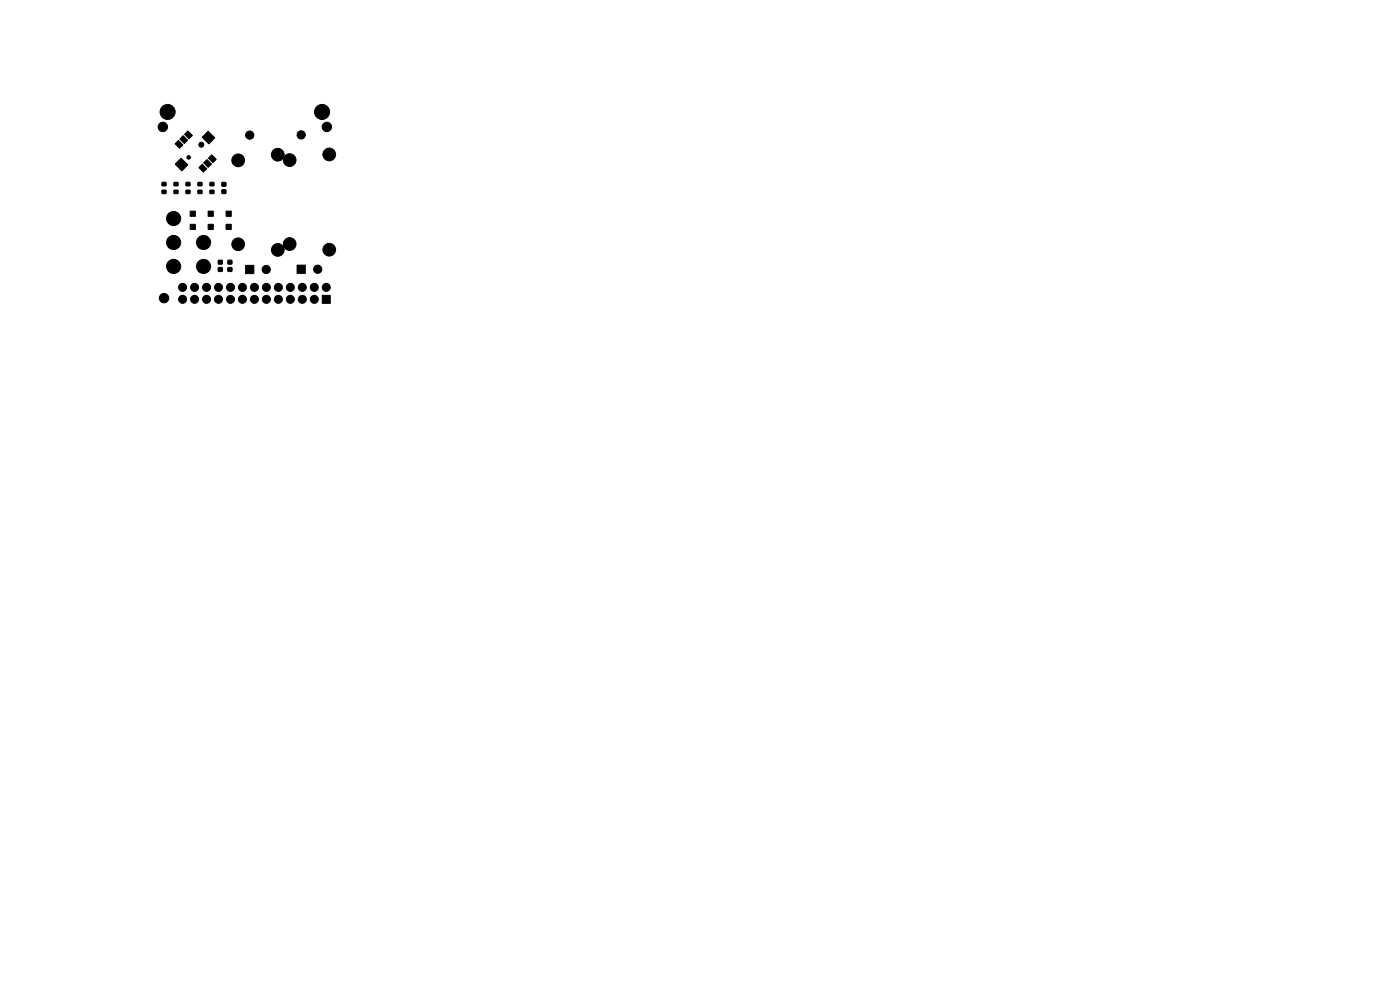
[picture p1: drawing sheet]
<svg xmlns="http://www.w3.org/2000/svg" width="297mm" height="210mm" viewBox="0 0 297 210" stroke-linecap="round" stroke-linejoin="round" font-family="sans-serif">
<g fill="#000" stroke="#000" stroke-width=".21">
<path d="M34.4 38.7h.8v.7h-.8zM36.9 38.7h.9v.7h-.9zM37.1 30.5l.7-.7 1 .9-.7 .8zM39.5 38.7h.8v.7h-.8zM38.9 28.8l.9 .9-.7 .7-1-.9zM38.4 33.6l1.4 1.4-1.2 1.2-1.4-1.4zM39.2 28.5l.7-.7 .9 .9-.7 .7zM42 38.7h.8v.7h-.8zM42.2 35.6l.7-.7 1 .9-.7 .7zM43.9 33.8l1 1-.7 .7-1-1zM44.5 38.7h.9v.7h-.9zM44.2 27.8l1.4 1.4-1.3 1.3-1.4-1.4z"/>
<path d="M44.2 33.5l.7-.7 1 1-.7 .7zM47.1 38.7h.8v.8h-.8zM34.4 40.4h.8v.6h-.8zM36.9 40.4h.9v.6h-.9zM39.5 40.4h.8v.6h-.8zM40.3 44.8h1.1v1.1h-1.1zM40.3 47.6h1.1v1.1h-1.1zM42 40.4h.8v.6h-.8zM44.2 44.8h1.1v1.1h-1.1zM44.2 47.6h1.1v1.1h-1.1zM44.5 40.4h.9v.6h-.9zM46.3 56.8h.8v.7h-.8z"/>
<path d="M46.3 55.2h.8v.8h-.8zM47.1 40.3h.8v.7h-.8zM48 44.8h1.1v1.1h-1.1zM48 47.6h1.1v1.1h-1.1zM48.4 55.2h.8v.8h-.8zM48.4 56.8h.8v.7h-.8zM52.1 56.3h1.8v1.7h-1.8zM63 56.2h1.8v1.8h-1.8zM68.4 62.7h1.7v1.6h-1.7z"/>
<circle cx="34.5" cy="26.9" r="1"/>
<circle cx="35.6" cy="23.7" r="1.6"/>
<circle cx="40" cy="33.4" r=".37"/>
<circle cx="42.7" cy="30.7" r=".53"/>
<circle cx="50.5" cy="34" r="1.35"/>
<circle cx="53" cy="28.7" r=".87"/>
<circle cx="58.9" cy="32.8" r="1.35"/>
<circle cx="61.4" cy="34" r="1.35"/>
<circle cx="63.9" cy="28.6" r=".87"/>
<circle cx="68.3" cy="23.7" r="1.6"/>
<circle cx="69.3" cy="26.9" r="1"/>
<circle cx="69.8" cy="32.8" r="1.35"/>
<circle cx="36.8" cy="56.5" r="1.5"/>
<circle cx="36.8" cy="51.4" r="1.5"/>
<circle cx="36.8" cy="46.4" r="1.5"/>
<circle cx="43.2" cy="51.4" r="1.5"/>
<circle cx="43.2" cy="56.5" r="1.5"/>
<circle cx="50.5" cy="51.8" r="1.35"/>
<circle cx="56.5" cy="57.2" r=".87"/>
<circle cx="58.9" cy="53" r="1.35"/>
<circle cx="61.4" cy="51.8" r="1.35"/>
<circle cx="67.4" cy="57.1" r=".87"/>
<circle cx="69.8" cy="53" r="1.35"/>
<circle cx="34.8" cy="63.2" r="1"/>
<circle cx="38.7" cy="61" r=".85"/>
<circle cx="38.7" cy="63.5" r=".85"/>
<circle cx="41.3" cy="63.5" r=".85"/>
<circle cx="41.3" cy="61" r=".85"/>
<circle cx="43.8" cy="63.5" r=".85"/>
<circle cx="43.8" cy="61" r=".85"/>
<circle cx="46.4" cy="63.5" r=".85"/>
<circle cx="46.4" cy="61" r=".85"/>
<circle cx="48.9" cy="63.5" r=".85"/>
<circle cx="48.9" cy="61" r=".85"/>
<circle cx="51.4" cy="61" r=".85"/>
<circle cx="51.4" cy="63.5" r=".85"/>
<circle cx="54" cy="63.5" r=".85"/>
<circle cx="54" cy="61" r=".85"/>
<circle cx="56.5" cy="63.5" r=".85"/>
<circle cx="56.5" cy="61" r=".85"/>
<circle cx="59.1" cy="61" r=".85"/>
<circle cx="59.1" cy="63.5" r=".85"/>
<circle cx="61.6" cy="63.5" r=".85"/>
<circle cx="61.6" cy="61" r=".85"/>
<circle cx="64.1" cy="63.5" r=".85"/>
<circle cx="64.1" cy="61" r=".85"/>
<circle cx="66.7" cy="63.5" r=".85"/>
<circle cx="66.7" cy="61" r=".85"/>
<circle cx="69.2" cy="61" r=".85"/>
</g>
</svg>
